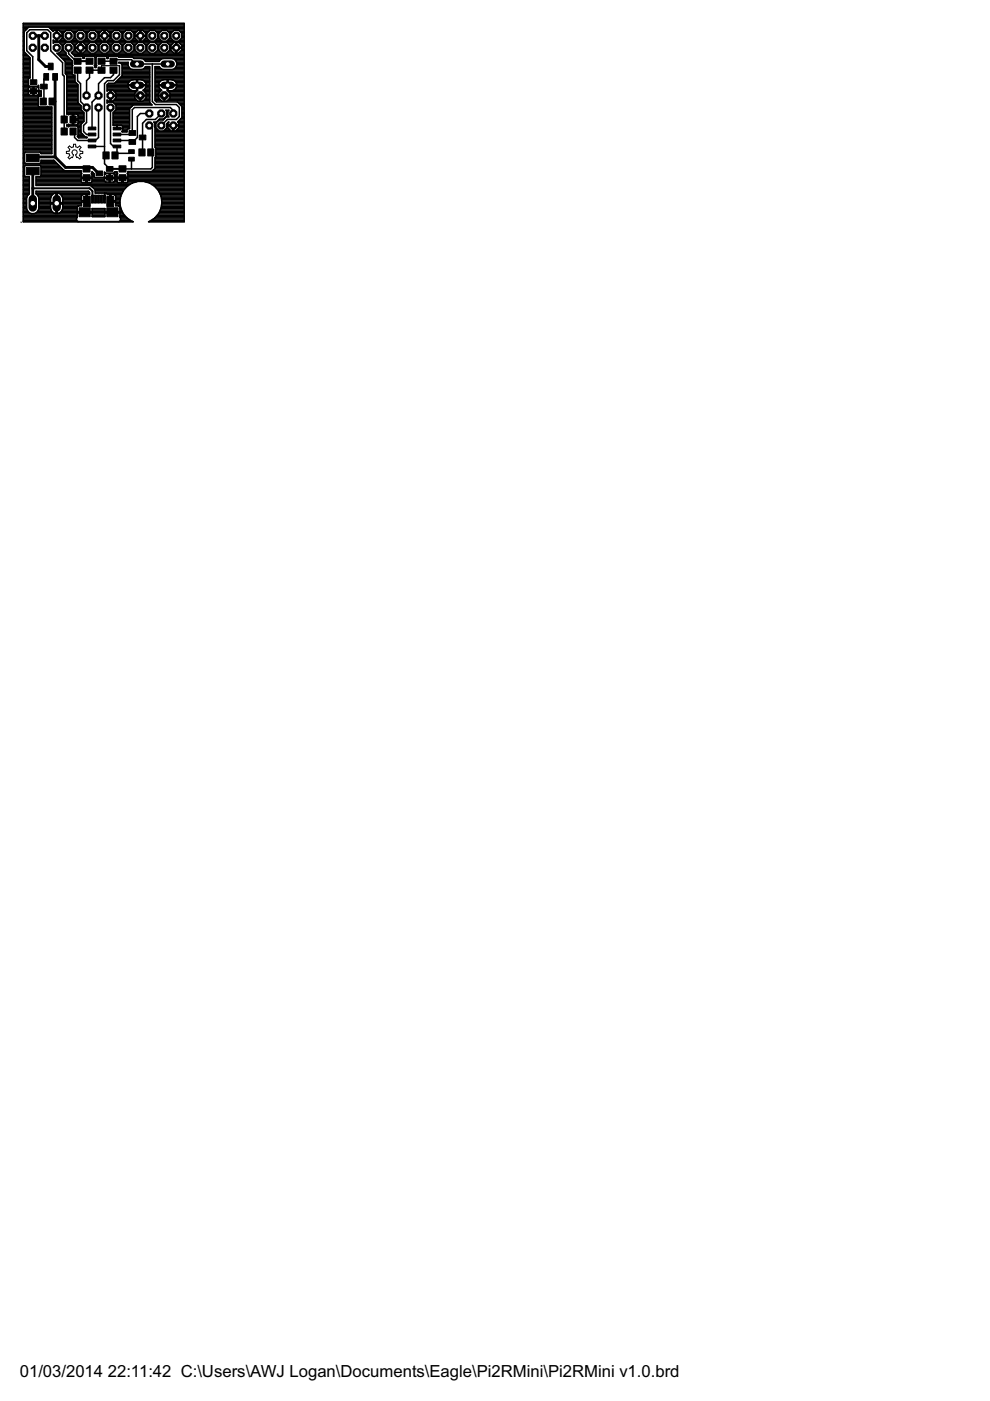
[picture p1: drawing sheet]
<svg xmlns="http://www.w3.org/2000/svg" width="210mm" height="297mm" viewBox="0 0 210 297" stroke-linecap="round" stroke-linejoin="round" font-family="sans-serif">
<defs><g id="words">
<g font-size="4">
<text x="4.2" y="291.8">01/03/2014</text>
<text x="22.9" y="291.8">22:11:42 C:\Users\AWJ Logan\Documents\Eagle\Pi2RMini\Pi2RMini v1.0.brd</text>
</g>
</g></defs>
<g fill="#000" stroke="#000" stroke-width=".21">
<path d="M6.4 18.8h1.4v1h-1.4zM6.4 16.9h1.4v1h-1.4zM8.6 17.8h1.4v1.1h-1.4zM9.3 15.6h1v1.4h-1zM10.2 13.4h1.1v1.4h-1.1zM11.2 15.6h1v1.4h-1zM15.7 12.3h1.5v1.3h-1.5zM15.7 14.2h1.5v1.3h-1.5zM18.2 12.3h1.5v1.3h-1.5zM18.2 14.2h1.5v1.3h-1.5zM20.8 12.3h1.5v1.3h-1.5zM20.8 14.2h1.5v1.3h-1.5z"/>
<path d="M23.3 12.3h1.5v1.3h-1.5zM23.3 14.2h1.5v1.3h-1.5zM5.6 35.5h2.7v1.6h-2.7zM5.6 32.7h2.7v1.6h-2.7zM8.5 20.8h1.3v1.5h-1.3zM10.4 20.8h1.3v1.5h-1.3zM13 27.1h1.3v1.5h-1.3zM13 24.6h1.3v1.5h-1.3zM14.8 27.1h1.4v1.5h-1.4zM14.8 24.6h1.4v1.5h-1.4zM17.6 35.2h1.5v1.3h-1.5zM17.6 37h1.5v1.4h-1.5z"/>
<path d="M18.7 30.8h1.6v.5h-1.6zM18.7 29.5h1.6v.6h-1.6zM18.7 28.2h1.6v.6h-1.6zM18.7 26.9h1.6v.6h-1.6zM20.4 36.3h1.4v1h-1.4zM21.8 32.2h1.3v1.5h-1.3zM22.6 35.3h1.4v1h-1.4zM22.6 37.2h1.4v1h-1.4zM23.7 32.2h1.3v1.5h-1.3zM24 30.8h1.6v.5h-1.6zM24 29.5h1.6v.6h-1.6zM24 28.2h1.6v.6h-1.6z"/>
<path d="M24 26.9h1.6v.6h-1.6zM25.2 35.2h1.5v1.3h-1.5zM25.2 37h1.5v1.4h-1.5zM27.3 33.3h1.2v.8h-1.2zM27.3 31.7h1.2v.9h-1.2zM27.3 29.6h1.4v1h-1.4zM27.3 27.7h1.4v1h-1.4zM29.4 31.6h1.4v1.5h-1.4zM29.5 28.6h1.4v1.1h-1.4zM31.3 31.6h1.3v1.5h-1.3zM16.8 44h2.3v2h-2.3zM17.7 41.7h1.4v2.1h-1.4z"/>
<path d="M19.4 41.4h.4v1.7h-.4zM20 41.4h.5v1.7h-.5zM20.7 41.4h.4v1.7h-.4zM21.3 41.4h.5v1.7h-.5zM21.9 41.4h.5v1.7h-.5zM22.6 41.7h1.5v2.1h-1.5zM22.6 44h2.4v2h-2.4z"/>
<circle cx="6.9" cy="10.1" r=".83"/>
</g>
<path d="M16.1 13h2.9M6.9 39.9h12.1l.6 .6v1.7M18.4 35.8l-.5 .5M23.3 35.8h2.7" fill="none" stroke="#000" stroke-width=".42"/>
<g fill="none" stroke="#000" stroke-width=".32">
<path d="M4.9 13.2h1.5M4.9 12.1h1.3M4.9 12.4h1.5M4.9 15.9h1.5M4.9 7.5h.2M4.9 19.7h1.1M4.9 19.5h1.1M4.9 19.2h1.1M4.9 18.9h1.1M4.9 18.6h1.2M4.9 18.4h3.3M4.9 18.1h1.1"/>
<path d="M4.9 17.8h1.1M4.9 17.5h1.1M4.9 17.3h1.1M4.9 17h1.1M4.9 16.7h1.1M4.9 16.4h1.5M4.9 16.2h1.5M4.9 15.6h1.5M4.9 15.4h1.5M4.9 15.1h1.5M4.9 14.8h1.5M4.9 14.5h1.5"/>
<path d="M4.9 14.3h1.5M4.9 14h1.5M4.9 13.7h1.5M4.9 13.4h1.5M4.9 12.9h1.5M4.9 12.6h1.5M4.9 11.8h1M4.9 11.5h.8M4.9 11.3h.5M4.9 11h.2M4.9 10.7h.2M4.9 10.5h.2"/>
<path d="M4.9 10.2h.2M4.9 9.9h.2M4.9 9.6h.2M4.9 9.4h.2M4.9 9.1h.2M4.9 8.8h.2M4.9 8.6h.2M4.9 8.3h.2M4.9 8h.2M4.9 7.7h.2M4.9 7.2h.2M4.9 6.9h.2"/>
<path d="M4.9 6.6h.3M4.9 6.3h.6M4.9 6.1h.8M4.9 5.8h1.1M4.9 5.5h34.2M4.9 5.3h34.2M4.9 5h34.2M6 18.1l.2 .2h1.8l.2-.2v.6M6 20l.2 .2h.8v-1.8h-.8l-.2 .2v.6h2.2v-.2l.2 .3h.3v1.1h-.4l-.2 .2v1.9M7 19.7h.2M7 19.5h.2M7 19.2h.2"/>
<path d="M7 18.9h.2M7 18.6h.2M7.1 17.4l-.2-.1v-5.3l-1.2-1.2v-3.9l.6-.6h3.8l.7 .6v3.9l2.5 2.5v2.5l.3 .4v11.7M8.2 18.6h.1M8.2 18.6l-.2-.2h-.8v1.8l.9-.1 .1-.7h-2.2v.6M8.2 19.7h.5M8.2 19.5h.5M8.2 19.2h.1M9.8 16.3l-.5 .5v4.6l-.1 .1M10.4 5.8h28.7M10.7 6.1h28.4M10.9 6.3h28.2"/>
<path d="M11.2 6.6h.1M11.3 8.5v.7l.2-.2h1l.7 .6M11.3 9.1h.1M11.3 8.8h27.8M11.3 8.6h.1M11.9 8.6h.2M11.9 8.3h.2M11.9 8h.2M11.9 7.7h.2M11.9 7.2h.2M11.9 6.9h.2M11.9 6.6h.2"/>
<path d="M12.3 11.5h1.7M12.5 11.3h1.5M12.6 11.8h1.6M12.6 9.1h1.3M12.7 8.6h1.2M12.7 6.6h1.1M12.8 11h1M12.9 12.1h1.6M12.9 9.4h.8M13 8.3h.6M13 6.9h.6M13.1 10.7h.4"/>
<path d="M13.1 12.4h1.6M13.2 7.5v-.4l-.7-.7h-.4v2.3h.4l.7-.6v-.4h-1.3v1h-.4l-.2-.2M13.2 9.6v1l-.7 .7h-.4l1.7 1.8v2.5l.4 .3M13.2 10.5h.2M13.2 10.2h.2M13.2 9.9h.2M13.2 9.6h.2M13.2 8h.2M13.2 7.7h.2M13.2 7.2h.2M13.4 9.6l.7-.6h.9l.7 .6M13.4 9.6v1l.6 .6"/>
<path d="M13.4 7.5h-1.5v-1.1h-.4l-.2 .3-.9-.9h-4.3l-1 .9v4.3l1.3 1.3v4.2l-.4 .2v1.4M13.4 12.6h1.6M13.7 12.9h1.6M13.8 13.2h1.5M13.8 15.4h1.5M13.8 15.1h1.5M13.8 14.8h1.5M13.8 14.5h1.5M13.8 14.3h1.5M13.8 14h1.5M13.8 13.7h1.5M13.8 13.4h1.5"/>
<path d="M13.9 15.6h1.4M14 11.2v.4l1.3 1.3v.9l.1 .1-.1 .2v1.6l.2 .2M14.2 15.9h1.7v1.4l.6 .6v3.9l.7 .6v.9M14.2 15.9v8.3l.3 .1 .8-.1v1h2.5M14.2 19.7h2.3M14.2 19.5h2.3M14.2 19.2h2.3M14.2 18.9h2.3M14.2 18.6h2.3M14.2 18.4h2.3M14.2 18.1h2.3M14.2 17.8h2.2"/>
<path d="M14.2 17.5h1.9M14.2 17.3h1.7M14.2 17h1.7M14.2 16.7h1.7M14.2 16.4h1.7M14.2 16.2h1.7M14.5 10.1v1.3l1.6 1.6M15.2 9.1h1.3M15.2 11.3h1.4M15.2 8.6h1.2M15.3 6.6h1.1M15.3 11h1"/>
<path d="M15.5 9.4h.7M15.5 11.5h23.6M15.5 8.3h.6M15.5 6.9h.6M15.6 10.7h.4M15.7 9.6v1l-.6 .6 .8 .7h1.5l.2 .5h.2l.3-.5h1.8l.3 .2v1.7l-.2 .1 .2 .4h.2l.1-.4-.1-.1v-1.7l.2-.2h1.8l.3 .2v.3h.2v-.3l.2-.2h1.9l.2 .2M15.7 7.5h.2M15.7 10.5h.2M15.7 10.2h1.3M15.7 9.9h.2M15.7 9.6h.2M15.7 8h.2"/>
<path d="M15.7 7.7h.2M15.7 7.2h.2M15.8 11.8h23.3M15.9 9.6v.4h2.3v-.4M15.9 9.6l.7-.6h.4v2.3h-.4l-.7-.7v-.4h2.3v.4l-.6 .7h-.4v-2.3h.4l.6 .6M16.4 14.9v2.2l.7 .6v3.8l1.3 1.3v3.2l-.7 .6v1.3l.7 .6h1.1M16.4 13h2.6M17 11.3h.2M17 11h.2M17 10.7h.2M17 10.5h.2M17 9.9h.2"/>
<path d="M17 9.6h.2M17 9.4h.2M17 9.1h.2M17.2 10.2h1.3M17.5 12.1h.4M17.6 11.3h1.5M17.7 9.1h1.3M17.8 8.6h1.1M17.8 6.6h1.1M17.9 11h1M18 9.4h.7M18.1 8.3h.6"/>
<path d="M18.1 6.9h.5M18.1 10.7h.5M18.2 7.5h.3M18.2 10.5h.3M18.2 9.9h.3M18.2 9.6h.3M18.2 8h.3M18.2 7.7h.3M18.2 7.2h.3M18.5 9.6l.6-.6h1l.7 .6M18.5 9.6v1l.6 .7h1l.7-.7v-1M19 14.9l-.6 .3"/>
<path d="M19 14.9v1.6l-.6 .6v3.2M19 14.9h2.5M20.1 12.1h.3M20.1 14h.3M20.1 11.3h1.6M20.2 13.2h.2M20.2 12.4h.2M20.2 14.3h.2M20.2 13.7h.2M20.2 13.4h.2M20.2 12.9h.2M20.2 12.6h.2"/>
<path d="M20.2 9.1h1.3M20.3 8.6h1.2M20.3 6.6h1.2M20.4 11h1M20.5 9.4h.8M20.6 8.3h.6M20.6 6.9h.6M20.7 10.7h.4M20.8 7.5h2.7M20.8 10.5h.2M20.8 10.2h.2M20.8 9.9h.2"/>
<path d="M20.8 9.6h.2M20.8 8h.2M20.8 7.7h.2M20.8 7.2h.2M21 7.5v-.4l.7-.7h.4v2.3h-.4l-.7-.6v-.4h2.3v.4l-.7 .6h-.3v-2.3h.3l.7 .7v.4M21 9.6v1l.7 .7h.9l.7-.7v-1M21 9.6l.7-.6h.9l.7 .6M21.5 13h2.6M22.1 8.6h.2M22.1 8.3h.2M22.1 8h.2M22.1 7.7h.2"/>
<path d="M22.1 7.2h.2M22.1 6.9h.2M22.1 6.6h.2M22.6 12.1h.4M22.6 11.3h1.6M22.7 12.4h.2M22.7 19.2h.2M22.7 18.9h4.8M22.7 18.6h4.6M22.7 18.4h4.5M22.7 18.1h6.3M22.8 9.1h1.3"/>
<path d="M22.8 8.6h1.2M22.9 17.8h4.3M22.9 6.6h1.1M22.9 11h1M23.1 9.4h.7M23.1 8.3h.6M23.1 6.9h.6M23.2 10.7h.5M23.3 19.7h.2M23.3 19.5h.2M23.3 19.2h.2M23.3 10.5h.2"/>
<path d="M23.3 10.2h.2M23.3 9.9h.2M23.3 9.6h.2M23.3 8h.2M23.3 7.7h.2M23.3 7.2h.2M23.5 9.6v1l.7 .7h1l.7-.7v-1M23.5 9.6l.7-.6h1l.7 .6M24 19.2h3.9M24.1 14.9v.9l-.7 .7h-1.2l-1.3 1.2v2.6l-1.4 1.4v5.5M24.1 13l.2 .2M24.1 13l.3-.3h3.5l.9 .9h6.8"/>
<path d="M24.3 19.5h4.6M24.4 17.5h2.9M24.5 19.7h4.1M24.7 17.3h2.8M25 17h2.9M25.1 12.1h14M25.2 11.3h1.5M25.2 16.7h6.5M25.3 9.1h1.3M25.3 13.9v1.9l-1.2 1.3h-1.3l-.6 .6v17l1.1 1.1M25.4 8.6h1.1M25.4 6.6h1.1"/>
<path d="M25.5 11h1M25.5 16.4h6.2M25.6 9.4h.7M25.7 13.4h1.4M25.7 8.3h.6M25.7 6.9h.5M25.7 10.7h.5M25.8 16.2h5.9M25.9 7.5h.2M25.9 10.5h.2M25.9 10.2h.2M25.9 9.9h.2"/>
<path d="M25.9 9.6h.2M25.9 8h.2M25.9 7.7h.2M25.9 7.2h.2M25.9 15.9h5.8M25.9 15.6h5.8M25.9 15.4h5.8M25.9 15.1h5.8M25.9 14.8h5.8M25.9 14.5h1.7M25.9 14.3h1.4M25.9 14h1.3"/>
<path d="M25.9 13.7h1.2M26.1 9.6l.7-.6h.9l.7 .6M26.1 9.6v1l.7 .7h.9l.7-.7v-1M27.2 18.4l-.1-.2h3.9v.2M27.2 17.8l-.1 .2h3.9v-.2M27.7 11.3h1.6M27.9 17l1.1-.1v2.3h-.8a1.17 1.17 0 0 1-1-.8M27.9 17l-.5 .3-.2 .5M27.9 9.1h1.2M27.9 8.6h1.2M27.9 6.6h1.2M28 11h1"/>
<path d="M28.1 12.1l.3 .3h1.7l.7 .5M28.1 9.4h.8M28.2 8.3h.6M28.2 6.9h.6M28.3 10.7h.4M28.4 12.4h10.7M28.4 7.5h2.7M28.4 10.5h.2M28.4 10.2h.2M28.4 9.9h.2M28.4 9.6h.2M28.4 8h.2"/>
<path d="M28.4 7.7h.2M28.4 7.2h.2M28.6 7.5v-.4l.7-.7h.4v2.3h-.4l-.7-.6v-.4h2.3v.4l-.7 .6h-.3v-2.3h.3l.7 .7v.4M28.6 9.6v1l.7 .7h.9l.7-.7v-1M28.6 9.6l.7-.6h.9l.7 .6M29 19.2h.1M29 18.9h.2M29 18.6h.2M29 18.4h.2M29 17.8h.2M29 17.5h.2M29 17.3h.2"/>
<path d="M29 17h.2M29.2 19.2l-.6 .6v.4h1.1v1.3h-.4l-.7-.7v-.5M29.2 18.1h2.5M29.7 8.6h.2M29.7 8.3h.2M29.7 8h.2M29.7 7.7h.2M29.7 7.2h.2M29.7 6.9h.2M29.7 6.6h.2M30.2 17h1.5M30.3 17l-1.1-.1v2.3"/>
<path d="M30.3 17l.4 .3 .3 .5M30.3 11.3h1.5M30.4 19.2h1.3M30.4 9.1h1.3M30.5 8.6h1.1M30.5 6.6h1.1M30.5 14.5h1.2M30.5 12.6h3.6M30.5 11h1M30.6 19.5h1.1M30.6 18.9h1.1M30.6 17.3h1.1"/>
<path d="M30.7 9.4h.7M30.7 8.3h.6M30.8 6.9h.5M30.8 14.3h.9M30.8 12.9h3M30.8 10.7h.5M30.8 18.6h.9M30.9 17.5h.8M30.9 19.7h.8M30.9 10.5h.2M30.9 10.2h.2M30.9 9.9h.2"/>
<path d="M30.9 9.6h.2M30.9 8h.2M30.9 7.7h.2M30.9 7.2h.2M31 18.4l-.3 .4-.4 .3 .7 .7v.4h-1.2v1.3h.5l.7-.7v-.5M31 18.4h.7M31 17.8h.7M31.1 9.6l.7-.6h1l.7 .6M31.1 9.6v1l.7 .7h1l.7-.7v-1M32.3 13.6v7.9l.6 .7h4.5l.6 .6v1.9l-.6 .6h-1.9l-1.3 1.3M32.8 11.3h1.6M32.9 15.9h6.2"/>
<path d="M32.9 19.7h.8M32.9 19.5h1.1M32.9 19.2h1.3M32.9 18.9h1.1M32.9 18.6h.9M32.9 18.4h.8M32.9 18.1h2.6M32.9 17.8h.8M32.9 17.5h.9M32.9 17.3h1.1M32.9 17h1.5M32.9 16.7h6.2"/>
<path d="M32.9 16.4h6.2M32.9 16.2h6.2M32.9 15.6h6.2M32.9 15.4h6.2M32.9 15.1h6.2M32.9 14.8h6.2M32.9 14.5h1.2M32.9 14.3h.9M32.9 9.1h1.3M33 8.6h1.2M33 6.6h1.1M33.1 11h1"/>
<path d="M33.2 9.4h.8M33.3 8.3h.6M33.3 6.9h.6M33.4 10.7h.4M33.5 7.5h.2M33.5 10.5h.2M33.5 10.2h.2M33.5 9.9h.2M33.5 9.6h.2M33.5 8h.2M33.5 7.7h.2M33.5 7.2h.2"/>
<path d="M33.7 18.4l.6 .7-.7 .7v.4h1.2v1.3h-.4l-.8-.7v-.5M33.7 17.8l-.1 .2h3.9a1.16 1.16 0 0 0-1.1-1.1h-.8v2.3h.8a1.16 1.16 0 0 0 1.1-1h-3.9l.1 .2M33.7 9.6v1l.7 .7h.9l.7-.7v-1M33.7 9.6l.7-.6h.9l.7 .6M33.8 12.9l.8-.5h2l.7 .5M34.4 17l1.1-.1v2.3M34.4 17l-.5 .3-.2 .5M35.3 11.3h1.6M35.5 19.2l.5 .6v.4h-1.1v1.3h.4l.7-.7v-.5M35.5 19.2h.1M35.5 18.9h.1M35.5 18.6h.1"/>
<path d="M35.5 18.4h.1M35.5 17.8h.1M35.5 17.5h.1M35.5 17.3h.1M35.5 17h.1M35.5 9.1h1.3M35.5 8.6h1.2M35.5 6.6h1.2M35.6 11h1M35.6 18.1h3.5M35.7 19.5h3.4M35.7 9.4h.8"/>
<path d="M35.8 8.3h.6M35.8 6.9h.6M35.9 10.7h.4M36 7.5h.2M36 19.7h3.1M36 10.5h.2M36 10.2h1.3M36 9.9h.2M36 9.6h.2M36 8h.2M36 7.7h.2M36 7.2h.2"/>
<path d="M36.2 9.6l.7-.6h.4v2.3h-.4l-.7-.7v-.4h2.3v.4l-.6 .7h-.4v-2.3h.4l.6 .6M36.2 9.6v.4h2.3v-.4M36.7 19.2h2.4M36.7 17h2.4M37 14.5h2.1M37 12.6h2.1M37.1 18.9h2M37.1 17.3h2M37.3 14.3h1.8M37.3 11.3h.2M37.3 11h.2M37.3 10.7h.2"/>
<path d="M37.3 10.5h.2M37.3 9.9h.2M37.3 9.6h.2M37.3 9.4h.2M37.3 9.1h.2M37.3 12.9a1.17 1.17 0 0 1-.7 1.8h-2l-.5-.1-.3-.5h-.9v7.2l.3 .3h5.9M37.3 12.9h1.8M37.3 18.6h1.8M37.3 17.5h1.8M37.4 14h1.7M37.4 13.2h1.7M37.4 18.4h1.7"/>
<path d="M37.4 17.8h1.7M37.5 13.7h1.6M37.5 13.4h1.6M37.5 10.2h1.6M37.9 11.3h1.2M38 9.1h1.1M38.1 8.6h1M38.1 6.6h1M38.1 11h1M38.3 9.4h.8M38.3 8.3h.8M38.4 6.9h.7"/>
<path d="M38.4 10.7h.7M38.5 7.5h.6M38.5 10.5h.6M38.5 9.9h.6M38.5 9.6h.6M38.5 8h.6M38.5 7.7h.6M38.5 7.2h.6M4.9 35.8h.3M4.9 27.9h6.1M4.9 26.5h6.1M4.9 21.6h3.2"/>
<path d="M4.9 20.3h3.8M4.9 38.8h1.3M4.9 39.3h1.3M4.9 32.5h.3M4.9 32.3h6.1M4.9 36.4h.3M4.9 25.4h6.1M4.9 25.2h6.1M4.9 39.9h1.3M4.9 39.6h1.3M4.9 39.1h1.3M4.9 38.5h1.3"/>
<path d="M4.9 38.3h1.3M4.9 38h1.3M4.9 37.7h1.3M4.9 37.4h.5M4.9 37.2h.3M4.9 36.9h.3M4.9 36.6h.3M4.9 36.1h.3M4.9 35.5h.3M4.9 35.3h.3M4.9 35h7.5M4.9 34.7h7.2"/>
<path d="M4.9 34.5h.3M4.9 34.2h.3M4.9 33.9h.3M4.9 33.6h.3M4.9 33.4h.3M4.9 33.1h.3M4.9 32.8h.3M4.9 32h6.1M4.9 31.7h6.1M4.9 31.5h6.1M4.9 31.2h6.1M4.9 30.9h6.1"/>
<path d="M4.9 30.6h6.1M4.9 30.4h6.1M4.9 30.1h6.1M4.9 29.8h6.1M4.9 29.5h6.1M4.9 29.3h6.1M4.9 29h6.1M4.9 28.7h6.1M4.9 28.4h6.1M4.9 28.2h6.1M4.9 27.6h6.1M4.9 27.4h6.1"/>
<path d="M4.9 27.1h6.1M4.9 26.8h6.1M4.9 26.3h6.1M4.9 26h6.1M4.9 25.7h6.1M4.9 24.9h6.1M4.9 24.6h6.1M4.9 24.4h6.1M4.9 24.1h6.1M4.9 23.8h6.1M4.9 23.5h6.1M4.9 23.3h6.1"/>
<path d="M4.9 23h6.1M4.9 22.7h6.1M4.9 22.5h3.2M4.9 22.2h3.2M4.9 21.9h3.2M4.9 21.4h3.2M4.9 21.1h3.2M4.9 20.8h3.2M4.9 20.5h3.3M4.9 20h1.2M5.4 32.3l-.2 .2v1.9l.2 .3h3l.3-.3v-.4h2.7l2.1 2.1M7 20h.2"/>
<path d="M7.6 38.8h20.4M7.6 39.1h20M7.6 38.5h9.7M7.6 38.3h9.6M7.6 38h9.6M7.6 37.7h10.6M8.1 22.5l.2 .2h1.7l.1-.1 .1 .1h.8v9.8l-2.3 .1-.3-.3M8.2 20h.5M8.5 37.4h8.7M8.7 34.5h3.2M8.7 35.3h4M8.7 35.8h4.5"/>
<path d="M8.7 36.4h8.5M8.7 37.2h8.5M8.7 36.9h8.5M8.7 36.6h8.5M8.7 36.1h4.8M8.7 35.5h4.3M8.7 34.2h2.9M11 21.5h.7M13.5 36.1l3.7 .1v.4M14.2 26.5h3M14.2 21.6h2.3M14.2 20.3h2.3"/>
<path d="M14.2 24.1h3.6M14.2 23.8h3.5M14.2 23.5h3.2M14.2 23.3h3M14.2 23h3M14.2 22.7h3M14.2 22.5h3M14.2 22.2h2.7M14.2 21.9h2.5M14.2 21.4h2.3M14.2 21.1h2.3M14.2 20.8h2.3"/>
<path d="M14.2 20.5h2.3M14.2 20h2.3M14.5 26.8h.1M15.3 26.3h.3M15.3 26h.3M15.3 25.7h.3M15.3 24.9h.3M15.3 24.6h.3M15.3 24.4h.3M15.5 27.9l.3 .3v.9l.6 .7h3.1M15.6 25.4h2.2M16.4 26.8h.8"/>
<path d="M16.5 29h1.6M16.5 24.4h1.3M16.5 26.3h.8M16.6 27.9h.6M16.6 28.7h1.2M16.6 28.4h.9M16.6 28.2h.6M16.6 27.6h.6M16.6 27.4h.6M16.6 27.1h.6M16.6 26h.9M16.6 25.7h1.2"/>
<path d="M16.6 24.9h1.2M16.6 24.6h1.2M17.2 23.3l.6 .6v1.8l-.6 .7v1.7l.9 1h.3v.1h-1.7l-.3-.3 .2-.1v-1.8l-.3-.3h-1.6l-.2 .2-.3-.2v-.2l.3-.1 .8 .1v-1h1.3l-.1 .7-.3 .3h-.6v-2.3l.8 .1 .2 .9M17.2 36.6l.1 .2-.1 .1M17.2 36.9v.6h1v1.3l-.9-.2-.1-.7h2.3v.5l-.2 .3-.8 .1v-1.3h1v-.6M18.2 38.5h.3M18.2 38.3h.3M18.2 38h.3M18.5 37.7h4.7M19.2 39.3h8M19.5 38.5h2.8M19.5 36.9h.5"/>
<path d="M19.5 36.6h.3M19.5 31.1h2.7M19.5 36.6v-.2l.5 .4v.6M19.5 36.6l-.1 .2 .1 .1M19.5 38.3h2.7M19.5 38h2.7M19.5 37.4h.5M19.5 37.2h.5M19.6 39.6h7.2M19.8 39.9h6.8M20 37.4l.2 .3h1.7l.3-.3M20.9 22.8v6.3l-.6 .7"/>
<path d="M22.1 37.4h.1M22.2 38.3v-.5h2.2v.5M22.2 33h.3M22.2 36.9h.1M22.2 36.6h.1M22.7 21.6h9M22.7 21.4h.2M22.9 21.6l-.2 .3v-.7l.2 .2h.4v-1h1.3v.3l-.7 .7h-.4v-2.3h.4l.7 .7v.4h-1.3v-1.1h-.4l-.2 .2v-1.4l.3-.2h1.3l1.6-1.6v-2.4l-.3-.3h-.4v-.2h2a1.17 1.17 0 0 0 .9 1.5h2l.4-.1 .4-.5h.8v7.7l.5 .4h-3.9l-.8 .8v4.3h-.3l-.3 .2v.5l-1.1-.1M23.2 38.5h.1M23.2 38.3h.1M23.2 38h.1M23.2 37.4h.1"/>
<path d="M23.2 37.2h.1M23.2 36.9h.1M23.3 21.4h.2M23.3 21.1h.2M23.3 20.8h.2M23.3 20.5h.2M23.3 20h.2M23.3 37.7h2.5M23.4 22.8v7.6l.7 .7h.7v1.4M23.5 20.3h8.2M23.9 21.6l.7 .7v1M24 25.4h3.5"/>
<path d="M24 25.2h3.5M24 26.3h3.5M24 26h3.5M24 25.7h3.5M24 24.9h3.5M24 24.6h3.5M24 24.4h3.5M24 24.1h3.5M24 21.4h5.2M24.1 23.8h3.4M24.2 21.9h7.7M24.2 38.5h.6"/>
<path d="M24.2 36.9l-.9-.1v1.8h.8l.3-.3M24.2 36.9l.2 .2M24.2 36.6h.6M24.2 36.9h.6M24.3 21.1h4.6M24.3 23.5h3.2M24.4 37.1v.5h-2.2v-.2M24.4 38.3h.4M24.4 38h.4M24.4 37.4h.4M24.4 37.2h.4M24.4 22.2h7.8"/>
<path d="M24.5 20.8h4.1M24.6 23.3l-.6 .6v2.6h3.5M24.6 23.3h2.9M24.6 23h2.9M24.6 22.7h3.2M24.6 22.5h3.5M24.6 20.5h4M24.6 20h4M24.8 36.6v-.2h-.4l-.3 .3h-1.7l-.2-.2v.6l.2-.3h.8v1.8h-.8l-.2-.3M24.8 26.5v.7h1.2M24.8 36.6l.1 .2M24.8 27.1h.1"/>
<path d="M24.8 26.8h.1M24.8 32.5l-.4 .5M24.8 36.9v.6h1v1.3l-.9-.2-.1-.7h2.3v.6l-.2 .2-.8 .1v-1.3h1v-.6M24.9 36.8l-.1 .1M24.9 36.8h.1M25.7 26.5l.3 .3M25.8 38.5h.3M25.8 38.3h.3M25.8 38h.3M25.8 27.9h1.1M26 26.8v.8M26 26.8h1.5"/>
<path d="M26 27.6l-.1 .3M26 27.6h.9M26 27.4h1.1M26 27.1h1.5M26.1 37.7h13M26.9 39.5h.1M26.9 39.5l-.8 1M27.1 38.5h1.9M27.1 36.9h12M27.1 36.6l-.1 .2 .1 .1M27.1 38.3h12M27.1 38h12"/>
<path d="M27.1 37.4h12M27.1 37.2h12M27.1 36.6h12M27.9 33.7v2.1M27.9 32.2l-.4 .3h-2.7M28 38.8a4.5 4.5 0 0 1 4.8 .7M28 38.8l-1.1 .7M29.7 21.4h.1M29.7 21.1h.1M29.7 20.8h.1M29.7 20.5h.1M30.4 21.4h1.3"/>
<path d="M30.6 21.1h1.1M30.8 38.5h8.3M30.9 20.8h.8M31 20.5h.7M31 20h.7M31.7 26.6l.6 .6v8.3l-.3 .3h-6M31.7 24.1h-1.9l-.7 .6v4.4l-.9 1-.5-.3h-2.9M31.7 38.8h7.4M32 32.3h.3M32.1 39.1h7M32.5 36.1h6.6M32.6 39.3h6.5"/>
<path d="M32.7 26h.5M32.8 35.8h6.3M32.8 39.5l.8 1M32.8 39.5h.1M32.8 26.5h.2M32.8 26.8h.2M32.8 26.3h.2M32.9 27.9h6.2M32.9 20.3h6.2M32.9 35.5h6.2M32.9 35.3h6.2M32.9 35h6.2"/>
<path d="M32.9 34.7h6.2M32.9 34.5h6.2M32.9 34.2h6.2M32.9 33.9h6.2M32.9 33.6h6.2M32.9 31.2h6.2M32.9 30.9h6.2M32.9 30.6h6.2M32.9 30.4h6.2M32.9 30.1h6.2M32.9 29.8h6.2M32.9 29.5h6.2"/>
<path d="M32.9 29.3h6.2M32.9 29h6.2M32.9 28.7h6.2M32.9 28.4h6.2M32.9 28.2h6.2M32.9 27.6h.7M32.9 27.4h.4M32.9 27.1h.1M32.9 21.1h1.1M32.9 20.8h.8M32.9 20.5h.7M32.9 20h.7"/>
<path d="M32.9 39.6h6.2M32.9 33.4h6.2M32.9 21.4h1.3M33 27.1l.7 .7h1l.7-.7M33 32.5h6.1M33 32.3h6.1M33 33.1h6.1M33 32.8h6.1M33 32h6.1M33 31.7h6.1M33 31.5h6.1M33.1 39.9h6"/>
<path d="M33.3 25.7h.1M33.6 25.4h1l.6-.6h.6l-.2-.2v-1l.2-.2h-.6l.2 .2v1l-.7 .6h-.9l-.6 .7h-.6l.2 .2 .1 5.1 .1 .2v1.8l-.1 .2v2.3l-.7 .7M33.7 25.4l-.7 .7v1M34.2 24.1l-1.3 1.2h-1.9l-.8 .8v6.1l-.1 .1M34.8 25.2h.1M34.8 21.4h.1M34.8 21.1h.1M34.8 20.8h.1M34.8 20.5h.1M34.8 27.6h1.3M35 24.9h.1M35.1 27.4h.8"/>
<path d="M35.3 24.6h.4M35.3 23.5h.3M35.4 26.5h1.2M35.4 27.1v-.9l.4-.3-.2 .2v.4h1v1.3h-.3l-.7-.7M35.4 27.1h.2M35.4 26.8h.2M35.4 26.3h.2M35.4 24.4h.2M35.4 24.1h.2M35.4 23.8h.2M35.5 21.4h3.6M35.6 27.1v-.4h2.3v.4"/>
<path d="M35.6 26h.1M35.7 21.1h3.4M36 20.8h3.1M36 20.5h3.1M36 20h3.1M36.6 27.6h.3M36.6 27.4h.3M36.6 27.1h.3M36.6 26.8h.3M36.7 24.1v-.7l-.6-.6h-7.6l-.5 .5v4.9l-.3 .3h-2.9M36.9 26.5h2.2M37.4 27.6h1.7"/>
<path d="M37.6 21.6l1 1v2.3M37.6 27.4h1.5M37.8 26h1.3M37.8 25.7h1.3M37.9 27.1h1.2M37.9 26.8h1.2M37.9 26.3h1.2M37.9 21.9h1.2M38.1 25.4h1M38.2 22.2h.9M38.2 25.3l-.5 .6 .2 .2v.4h-1v1.3h.3l.7-.7M38.2 25.3h.1"/>
<path d="M38.3 25.2h.8M38.5 22.5h.6M38.6 24.9l-.4 .4M38.6 24.9h.5M38.6 24.6h.5M38.6 24.4h.5M38.6 24.1h.5M38.6 23.8h.5M38.6 23.5h.5M38.6 23.3h.5M38.6 23h.5M38.6 22.7h.5"/>
<path d="M39.1 36.4h-12v.2M4.9 45.9h11.5M4.9 42.9h.7M4.9 41h1.3M4.9 46.7h11.4M4.9 46.4h11.3M4.9 46.2h11.4M4.9 45.6h11.5M4.9 45.4h11.5M4.9 45.1h1.3M4.9 44.8h1M4.9 44.5h.9"/>
<path d="M4.9 44.3h.8M4.9 44h.7M4.9 43.7h.7M4.9 43.5h.7M4.9 43.2h.7M4.9 42.6h.7M4.9 42.4h.7M4.9 42.1h.7M4.9 41.8h.8M4.9 41.6h.9M4.9 41.3h1.1M4.9 40.7h1.3"/>
<path d="M4.9 40.4h1.3M4.9 40.2h1.3M6.2 45.1l.5 .2 1-.2M7.6 41h3.9M7.6 40.7h11.3M7.7 45.1h3.6M7.8 41.3h3.3M8 44.8h3M8.1 41.6h2.8M8.1 44.5h2.7M8.2 41.8h2.6M8.2 42.9h2.5"/>
<path d="M8.2 44.3l-.5 .8M8.2 44.3h2.5M8.2 44h2.5M8.2 43.7h2.5M8.2 43.5h2.5M8.2 43.2h3.7M8.2 42.6h2.5M8.2 42.4h2.5M8.2 42.1h2.5M10.7 42.1v.8h2.6v-.8M10.7 42.1a1.32 1.32 0 0 1 1.2-1.2v4.4a1.31 1.31 0 0 1-1.2-1.2v-.9h2.6v1.1l-.6 .8M11.9 42.9h.2"/>
<path d="M11.9 41h.2M11.9 45.1h.2M11.9 44.8h.2M11.9 44.5h.2M11.9 44.3h.2M11.9 44h.2M11.9 43.7h.2M11.9 43.5h.2M11.9 42.6h.2M11.9 42.4h.2M11.9 42.1h.2M11.9 41.8h.2"/>
<path d="M11.9 41.6h.2M11.9 41.3h.2M12.1 43.2h5.2M12.5 41h6.5M12.5 41l-.4-.1v4.4l.6-.2M12.5 41l.6 .5 .2 .6M12.7 45.1h5.1M12.9 41.3h4.6M13 44.8h3.4M13.1 41.6h4.2M13.2 44.5h3.2M13.3 41.8h4"/>
<path d="M13.3 44.3h3.1M13.3 42.9h4.9v-1.6h-.7l-.2 .2v1h1.2v-1.2h.5v-.5l-.3-.3h-11.1v.6l.4 .4 .2 .5v2.3M13.3 44h3.1M13.3 43.7h3.2M13.3 43.5h4M13.3 42.6h4.9M13.3 42.4h4M13.3 42.1h4M16.4 44v.9h1.4v.2h-1.4l-.2 1.6 .3 .3M17.3 42.9v.7l-.7 .1-.2 .3M18.1 44.9h1.4v-.7h2.7v.7h1.5v.2h-1.5v.8h-2.7v-.8h-1.4zM18.1 45.1h5.6"/>
<path d="M18.2 42.4h.3M18.2 42.1h.3M18.2 41.8h.3M18.2 41.6h.3M18.2 41.3h.3M19 41.2h.1M19.5 45.6h2.7M19.5 45.4h2.7M19.5 44.8h2.7M19.5 44.5h2.7M19.5 44.3h2.7M20.1 40.2l.1 .8h2.4"/>
<path d="M20.1 40.2l-1-.9h-11.5v-1.8h.8l.3-.3v-1.9l-.3-.2h-3l-.2 .2v1.9l.2 .3h.8v3.6l-.6 .9v2.3l.6 .8M20.1 40.2h6.3M20.2 40.7h5.8M20.2 40.4h5.9M22.2 41v1.2M22.2 42.1h.1M22.2 41.8h.1M22.2 41.6h.1M22.2 41.3h.1M22.6 41l.2 .3h.4v1.2h1.3v-1l-.2-.2h-.8v1.6h1.9M22.6 41h3.3M23.2 42.4h.3"/>
<path d="M23.2 42.1h.3M23.2 41.8h.3M23.2 41.6h.3M23.2 41.3h.3M23.5 42.6h1.9M24 45.1h2M24.2 41.3h1.5M24.5 41.6h1.1M24.5 42.9v.7l.7 .1 .2 .3M24.5 43.5h1M24.5 43.2h.9M24.5 42.4h1"/>
<path d="M24.5 42.1h1M24.5 41.8h1M25.3 43.7h.2M25.4 42.9h.1M25.4 42.9l.2 1.2M25.4 44v.9h-1.4v.2h1.4l.2 1.6M25.4 45.9h1.2M25.4 45.6h1M25.4 45.4h.8M25.4 44.8h.5M25.4 44.5h.4M25.4 44.3h.3"/>
<path d="M25.4 44h.2M25.5 46.2h1.4M25.5 46.7h2.2M25.6 46.7l-.3 .3M25.6 46.4h1.6M25.6 41.6h.1M25.6 44.1v.1M25.6 41.6l-.2 1.3M25.6 44.1l.5 1.2M26.1 40.5h.1M26.1 45.3h.1M26.1 40.5l-.5 1.1"/>
<path d="M26.1 45.3l.8 .9M26.9 46.2h.1M26.9 46.2l1.1 .7M28 46.9l.2 .1h-23.3v-42h34.2v42h-7.6l.2-.1M28 46.9h.1M31.7 46.9h.1M32.1 46.7h7M32.5 46.4h6.6M32.8 46.2l-1.1 .7M32.8 46.2h.1M32.9 46.2h6.2M33.1 45.9h6"/>
<path d="M33.3 45.6h5.8M33.4 40.2h5.7M33.6 45.4h5.5M33.6 40.4h5.5M33.6 45.3l-.8 .9M33.6 40.5h.1M33.6 45.3h.1M33.6 40.5l.6 1.1M33.7 45.1h5.4M33.7 40.7h5.4M33.8 44.8h5.3M33.9 41h5.2"/>
<path d="M34 44.5h5.1M34 41.3h5.1M34.1 44.3h5M34.1 41.6h5M34.2 44.1l-.6 1.2M34.2 41.6h.1M34.2 44.1v.1M34.2 41.6l.1 1.3M34.2 44h4.9M34.2 41.8h4.9M34.2 43.7h4.9M34.2 42.1h4.9"/>
<path d="M34.2 43.5h4.9M34.3 42.4h4.8M34.3 43.2h4.8M34.3 42.6h4.8M34.3 42.9l-.1 1.2M34.3 42.9h4.8"/>
<circle cx="14.6" cy="7.6" r="1.27"/>
<circle cx="17.1" cy="7.6" r="1.26"/>
<circle cx="19.6" cy="7.6" r="1.26"/>
<circle cx="24.7" cy="7.6" r="1.26"/>
<circle cx="27.2" cy="7.6" r="1.26"/>
<circle cx="32.3" cy="7.6" r="1.26"/>
<circle cx="34.8" cy="7.6" r="1.26"/>
<circle cx="37.4" cy="7.6" r="1.26"/>
</g>
<path d="M25.3 13.9h-3.8v1M19.5 29.8h.8" fill="none" stroke="#000" stroke-width=".25"/>
<path d="M6.9 7.6h2.6M8.2 7.6v5.1l1.5 1.4h1.1M11.7 16.3v17M6.9 36.3v6.8M11.7 33.3l2.2 2.2h5.7l1.3 1.3h.2M11.7 33.3h-4.8v.2M18.7 35.5l-.3 .3" fill="none" stroke="#000" stroke-width=".61"/>
<path d="M14.7 30.9l.5 .4 .4-.2v-.5h.4l.1 .5 .3 .2 .5-.4 .3 .3-.4 .5 .2 .3 .5 .1v.4l-.5 .1-.2 .4 .4 .4-.3 .3-.5-.4-.1 .1-.3-.6a.55 .55 0 0 0 .2-.8 .55 .55 0 0 0-.8 0 .55 .55 0 0 0 .2 .8l-.2 .6-.2-.1-.5 .4-.3-.3 .4-.4-.2-.4-.5-.1v-.4l.5-.1 .2-.3-.4-.5zM4.5 47.1v.1" fill="none" stroke="#000" stroke-width=".21"/>
<circle cx="6.9" cy="10.1" r=".51" fill="#fff" stroke="#000" stroke-width=".21"/>
<circle cx="6.9" cy="7.6" r=".83" fill="#000" stroke="#000" stroke-width=".21"/>
<circle cx="6.9" cy="7.6" r=".51" fill="#fff" stroke="#000" stroke-width=".21"/>
<circle cx="9.5" cy="10.1" r=".83" fill="#000" stroke="#000" stroke-width=".21"/>
<circle cx="9.5" cy="10.1" r=".51" fill="#fff" stroke="#000" stroke-width=".21"/>
<circle cx="9.5" cy="7.6" r=".83" fill="#000" stroke="#000" stroke-width=".21"/>
<circle cx="9.5" cy="7.6" r=".51" fill="#fff" stroke="#000" stroke-width=".21"/>
<circle cx="12" cy="10.1" r=".83" fill="#000" stroke="#000" stroke-width=".21"/>
<circle cx="12" cy="10.1" r=".51" fill="#fff" stroke="#000" stroke-width=".21"/>
<circle cx="12" cy="7.6" r=".83" fill="#000" stroke="#000" stroke-width=".21"/>
<circle cx="12" cy="7.6" r=".51" fill="#fff" stroke="#000" stroke-width=".21"/>
<circle cx="14.5" cy="10.1" r=".83" fill="#000" stroke="#000" stroke-width=".21"/>
<circle cx="14.5" cy="10.1" r=".51" fill="#fff" stroke="#000" stroke-width=".21"/>
<circle cx="14.5" cy="7.6" r=".83" fill="#000" stroke="#000" stroke-width=".21"/>
<circle cx="14.5" cy="7.6" r=".51" fill="#fff" stroke="#000" stroke-width=".21"/>
<circle cx="17.1" cy="10.1" r=".83" fill="#000" stroke="#000" stroke-width=".21"/>
<circle cx="17.1" cy="10.1" r=".51" fill="#fff" stroke="#000" stroke-width=".21"/>
<circle cx="17.1" cy="7.6" r=".83" fill="#000" stroke="#000" stroke-width=".21"/>
<circle cx="17.1" cy="7.6" r=".51" fill="#fff" stroke="#000" stroke-width=".21"/>
<circle cx="19.6" cy="10.1" r=".83" fill="#000" stroke="#000" stroke-width=".21"/>
<circle cx="19.6" cy="10.1" r=".51" fill="#fff" stroke="#000" stroke-width=".21"/>
<circle cx="19.6" cy="7.6" r=".83" fill="#000" stroke="#000" stroke-width=".21"/>
<circle cx="19.6" cy="7.6" r=".51" fill="#fff" stroke="#000" stroke-width=".21"/>
<circle cx="22.2" cy="10.1" r=".83" fill="#000" stroke="#000" stroke-width=".21"/>
<circle cx="22.2" cy="10.1" r=".51" fill="#fff" stroke="#000" stroke-width=".21"/>
<circle cx="22.2" cy="7.6" r=".83" fill="#000" stroke="#000" stroke-width=".21"/>
<circle cx="22.2" cy="7.6" r=".51" fill="#fff" stroke="#000" stroke-width=".21"/>
<circle cx="24.7" cy="10.1" r=".83" fill="#000" stroke="#000" stroke-width=".21"/>
<circle cx="24.7" cy="10.1" r=".51" fill="#fff" stroke="#000" stroke-width=".21"/>
<circle cx="24.7" cy="7.6" r=".83" fill="#000" stroke="#000" stroke-width=".21"/>
<circle cx="24.7" cy="7.6" r=".51" fill="#fff" stroke="#000" stroke-width=".21"/>
<circle cx="27.2" cy="10.1" r=".83" fill="#000" stroke="#000" stroke-width=".21"/>
<circle cx="27.2" cy="10.1" r=".51" fill="#fff" stroke="#000" stroke-width=".21"/>
<circle cx="27.2" cy="7.6" r=".83" fill="#000" stroke="#000" stroke-width=".21"/>
<circle cx="27.2" cy="7.6" r=".51" fill="#fff" stroke="#000" stroke-width=".21"/>
<circle cx="29.8" cy="10.1" r=".83" fill="#000" stroke="#000" stroke-width=".21"/>
<circle cx="29.8" cy="10.1" r=".51" fill="#fff" stroke="#000" stroke-width=".21"/>
<circle cx="29.8" cy="7.6" r=".83" fill="#000" stroke="#000" stroke-width=".21"/>
<circle cx="29.8" cy="7.6" r=".51" fill="#fff" stroke="#000" stroke-width=".21"/>
<circle cx="32.3" cy="10.1" r=".83" fill="#000" stroke="#000" stroke-width=".21"/>
<circle cx="32.3" cy="10.1" r=".51" fill="#fff" stroke="#000" stroke-width=".21"/>
<circle cx="32.3" cy="7.6" r=".83" fill="#000" stroke="#000" stroke-width=".21"/>
<circle cx="32.3" cy="7.6" r=".51" fill="#fff" stroke="#000" stroke-width=".21"/>
<circle cx="34.8" cy="10.1" r=".83" fill="#000" stroke="#000" stroke-width=".21"/>
<circle cx="34.8" cy="10.1" r=".51" fill="#fff" stroke="#000" stroke-width=".21"/>
<circle cx="34.8" cy="7.6" r=".83" fill="#000" stroke="#000" stroke-width=".21"/>
<circle cx="34.8" cy="7.6" r=".51" fill="#fff" stroke="#000" stroke-width=".21"/>
<circle cx="37.4" cy="10.1" r=".83" fill="#000" stroke="#000" stroke-width=".21"/>
<circle cx="37.4" cy="10.1" r=".51" fill="#fff" stroke="#000" stroke-width=".21"/>
<circle cx="37.4" cy="7.6" r=".83" fill="#000" stroke="#000" stroke-width=".21"/>
<circle cx="37.4" cy="7.6" r=".51" fill="#fff" stroke="#000" stroke-width=".21"/>
<circle cx="18.4" cy="22.8" r=".83" fill="#000" stroke="#000" stroke-width=".21"/>
<circle cx="18.4" cy="22.8" r=".51" fill="#fff" stroke="#000" stroke-width=".21"/>
<circle cx="18.4" cy="20.3" r=".83" fill="#000" stroke="#000" stroke-width=".21"/>
<circle cx="18.4" cy="20.3" r=".51" fill="#fff" stroke="#000" stroke-width=".21"/>
<circle cx="20.9" cy="22.8" r=".83" fill="#000" stroke="#000" stroke-width=".21"/>
<circle cx="20.9" cy="22.8" r=".51" fill="#fff" stroke="#000" stroke-width=".21"/>
<circle cx="20.9" cy="20.3" r=".83" fill="#000" stroke="#000" stroke-width=".21"/>
<circle cx="20.9" cy="20.3" r=".51" fill="#fff" stroke="#000" stroke-width=".21"/>
<circle cx="23.4" cy="22.8" r=".83" fill="#000" stroke="#000" stroke-width=".21"/>
<circle cx="23.4" cy="22.8" r=".51" fill="#fff" stroke="#000" stroke-width=".21"/>
<circle cx="23.4" cy="20.3" r=".83" fill="#000" stroke="#000" stroke-width=".21"/>
<circle cx="23.4" cy="20.3" r=".51" fill="#fff" stroke="#000" stroke-width=".21"/>
<path d="M28.3 13.6h1.5" fill="none" stroke="#000" stroke-width="1.5"/>
<circle cx="29.1" cy="13.6" r=".51" fill="#fff" stroke="#000" stroke-width=".21"/>
<path d="M28.3 18.1h1.5" fill="none" stroke="#000" stroke-width="1.5"/>
<circle cx="29.1" cy="18.1" r=".51" fill="#fff" stroke="#000" stroke-width=".21"/>
<path d="M34.8 13.6h1.5" fill="none" stroke="#000" stroke-width="1.5"/>
<circle cx="35.6" cy="13.6" r=".51" fill="#fff" stroke="#000" stroke-width=".21"/>
<path d="M34.8 18.1h1.5" fill="none" stroke="#000" stroke-width="1.5"/>
<circle cx="35.6" cy="18.1" r=".51" fill="#fff" stroke="#000" stroke-width=".21"/>
<circle cx="36.7" cy="24.1" r=".83" fill="#000" stroke="#000" stroke-width=".21"/>
<circle cx="36.7" cy="24.1" r=".51" fill="#fff" stroke="#000" stroke-width=".21"/>
<circle cx="36.7" cy="26.6" r=".83" fill="#000" stroke="#000" stroke-width=".21"/>
<circle cx="36.7" cy="26.6" r=".51" fill="#fff" stroke="#000" stroke-width=".21"/>
<circle cx="34.2" cy="24.1" r=".83" fill="#000" stroke="#000" stroke-width=".21"/>
<circle cx="34.2" cy="24.1" r=".51" fill="#fff" stroke="#000" stroke-width=".21"/>
<circle cx="34.2" cy="26.6" r=".83" fill="#000" stroke="#000" stroke-width=".21"/>
<circle cx="34.2" cy="26.6" r=".51" fill="#fff" stroke="#000" stroke-width=".21"/>
<circle cx="31.7" cy="24.1" r=".83" fill="#000" stroke="#000" stroke-width=".21"/>
<circle cx="31.7" cy="24.1" r=".51" fill="#fff" stroke="#000" stroke-width=".21"/>
<circle cx="31.7" cy="26.6" r=".83" fill="#000" stroke="#000" stroke-width=".21"/>
<circle cx="31.7" cy="26.6" r=".51" fill="#fff" stroke="#000" stroke-width=".21"/>
<circle cx="29.8" cy="20.3" r=".87" fill="#000" stroke="#000" stroke-width=".21"/>
<circle cx="29.8" cy="20.3" r=".4" fill="#fff" stroke="#000" stroke-width=".21"/>
<circle cx="34.8" cy="20.3" r=".87" fill="#000" stroke="#000" stroke-width=".21"/>
<circle cx="34.8" cy="20.3" r=".4" fill="#fff" stroke="#000" stroke-width=".21"/>
<path d="M6.9 42.2v1.8" fill="none" stroke="#000" stroke-width="1.8"/>
<circle cx="6.9" cy="43.1" r=".59" fill="#fff" stroke="#000" stroke-width=".21"/>
<path d="M12 42.2v1.8" fill="none" stroke="#000" stroke-width="1.8"/>
<circle cx="12" cy="43.1" r=".59" fill="#fff" stroke="#000" stroke-width=".21"/>
<use href="#words"/>
</svg>
